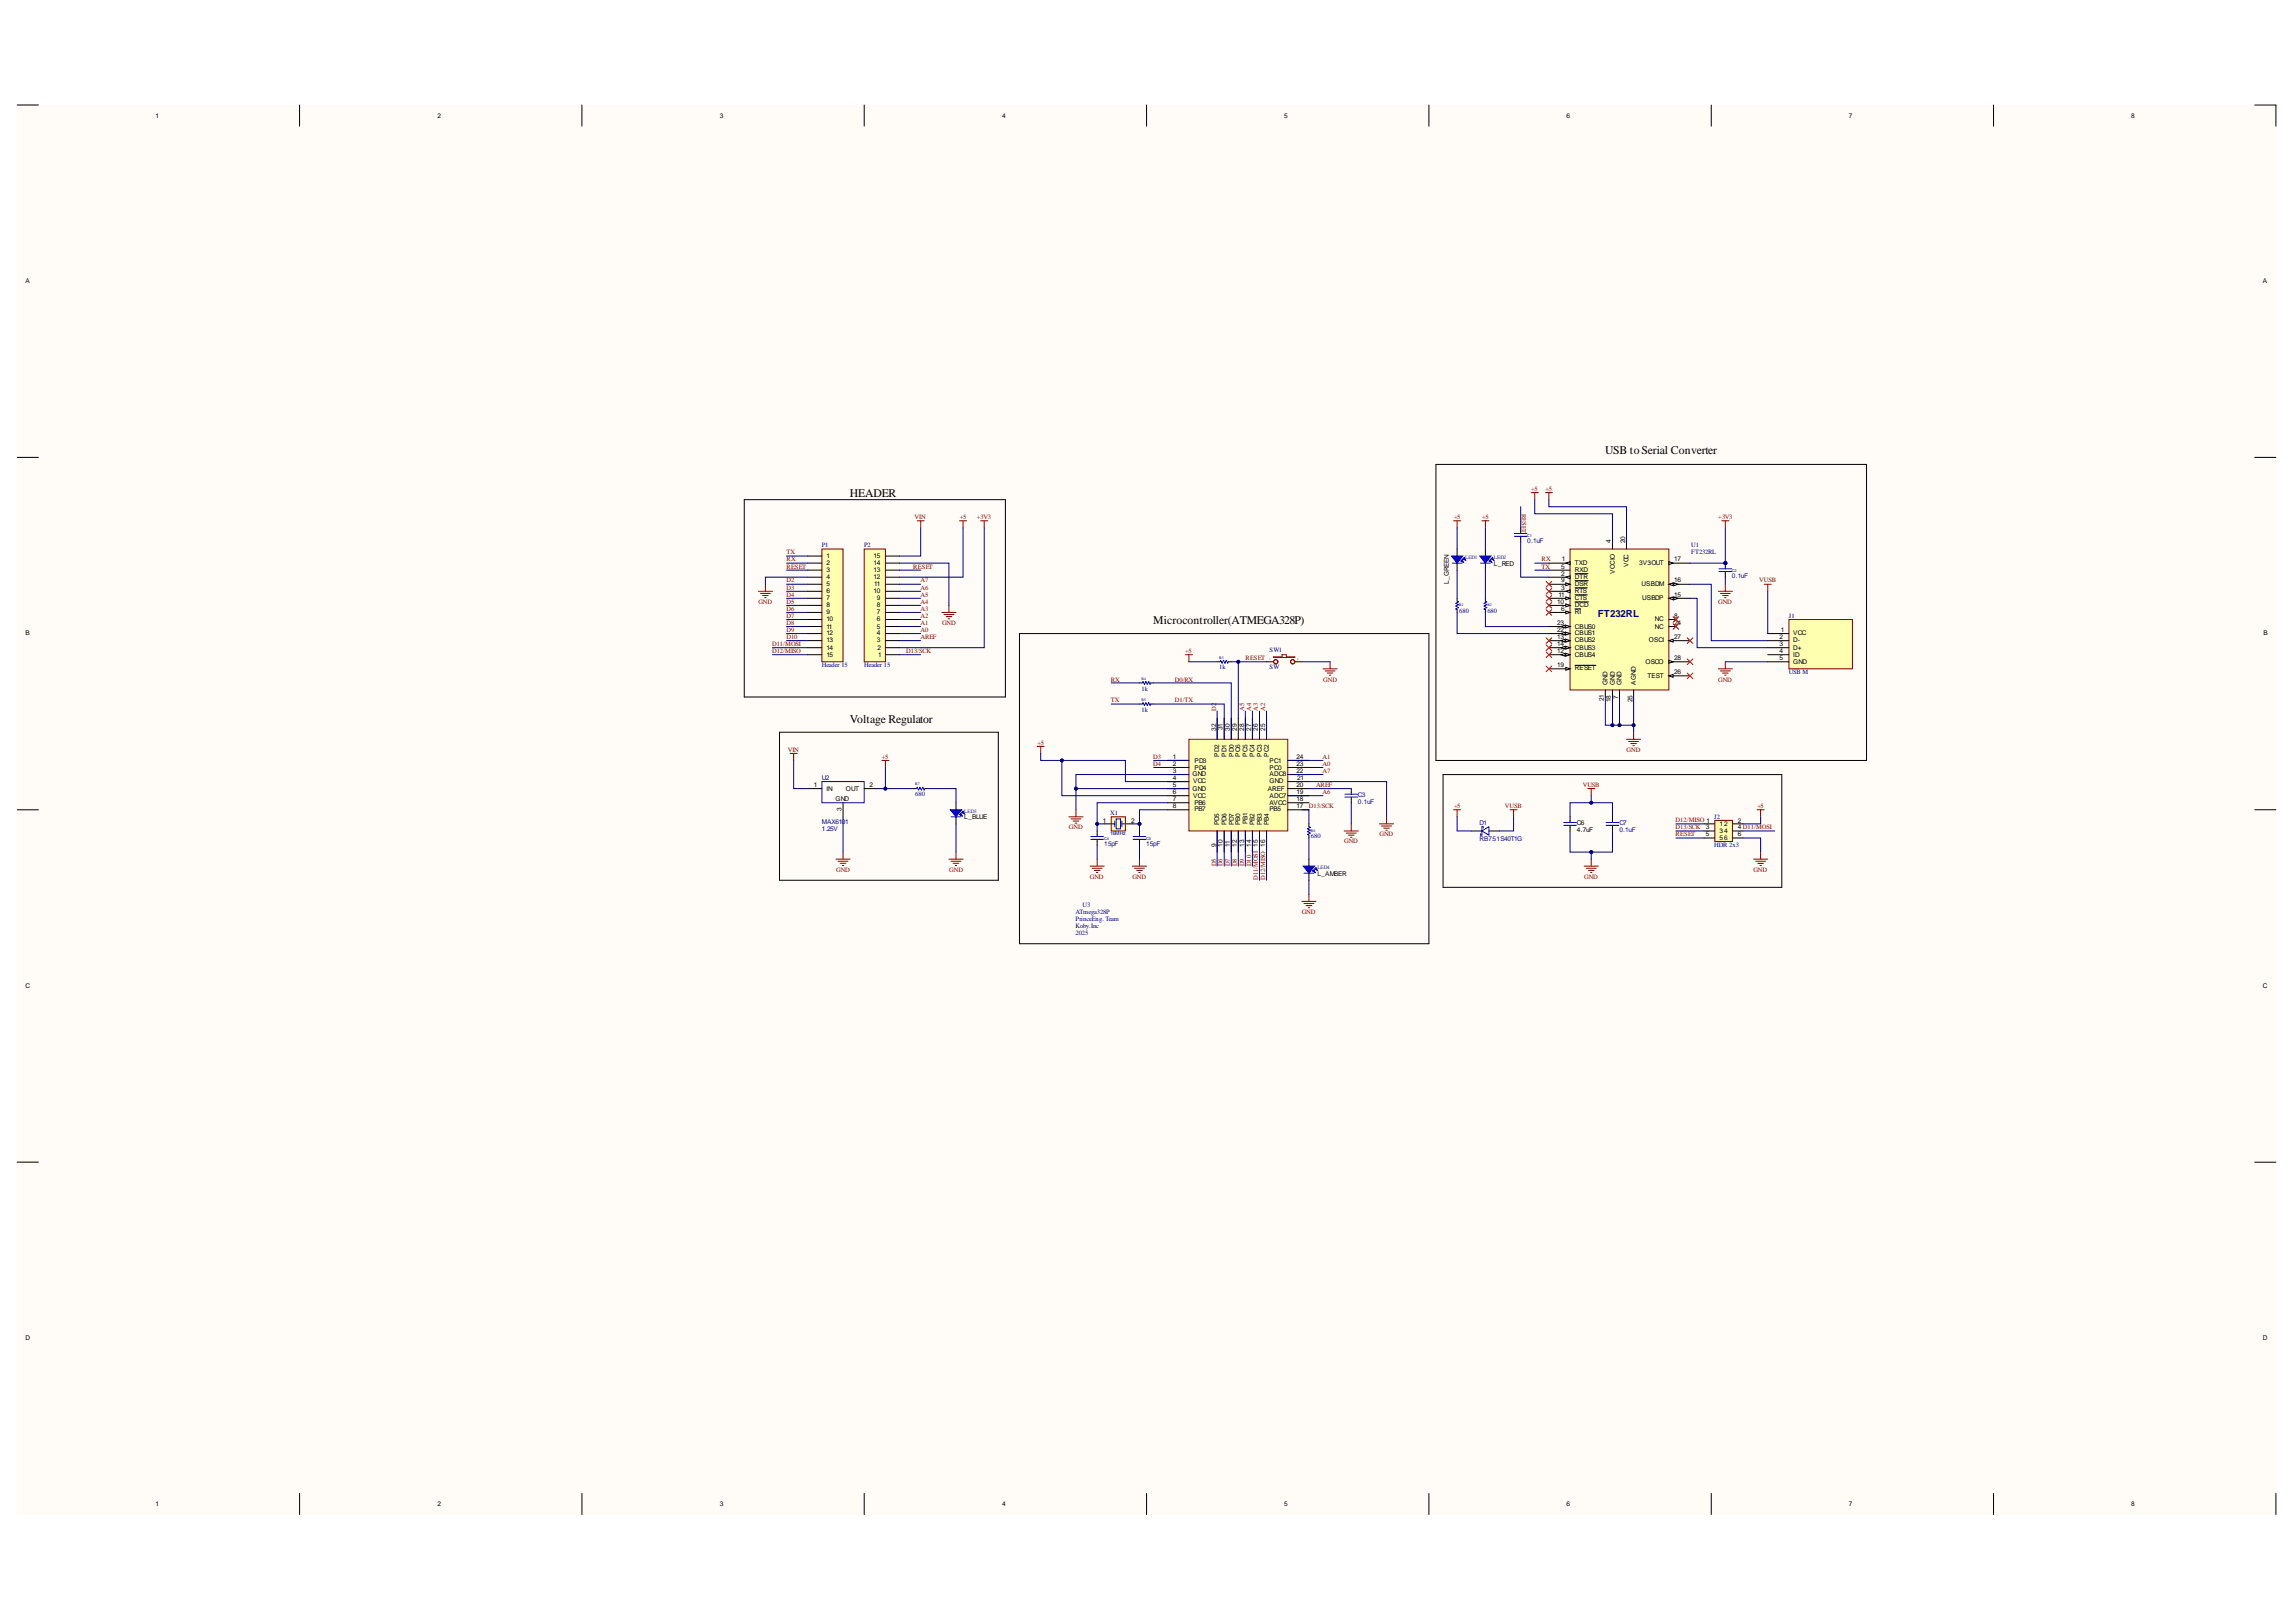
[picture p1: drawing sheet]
<svg xmlns="http://www.w3.org/2000/svg" width="297mm" height="210mm" viewBox="0 0 297 210" stroke-linecap="round" stroke-linejoin="round" font-family="sans-serif">
<defs><g id="words">
<g font-size="1.5">
<text x="207.6" y="58.8">USB toSerial Converter</text>
<text x="110" y="64.3">HEADER</text>
<text x="149.2" y="80.8">Microcontroller(ATMEGA328P)</text>
<text x="110" y="93.5">Voltage Regulator</text>
</g>
<text font-size="1.3" fill="#000080" x="206.7" y="79.8">FT232RL</text>
<text font-size="1.1" fill="#00f" x="192.3" y="78.3">COR2</text>
<g font-size=".8">
<text x="20.1" y="15.2">1</text>
<text x="56.6" y="15.2">2</text>
<text x="93.1" y="15.2">3</text>
<text x="129.7" y="15.2">4</text>
<text x="166.1" y="15.2">5</text>
<text x="202.7" y="15.2">6</text>
<text x="239.2" y="15.2">7</text>
<text x="275.7" y="15.2">8</text>
<text x="3.3" y="36.7">A</text>
<text x="292.7" y="36.7">A</text>
<text x="208.4" y="70.3" transform="rotate(-90 208.4 70.3)">4</text>
<text x="210.3" y="70.3" transform="rotate(-90 210.3 70.3)">20</text>
<text x="106.9" y="72.2">1</text>
<text x="106.9" y="73.1">2</text>
<text x="106.9" y="74">3</text>
<text x="106.9" y="74.9">4</text>
<text x="106.9" y="75.9">5</text>
<text x="106.9" y="76.8">6</text>
<text x="106.9" y="77.6">7</text>
<text x="113" y="76.8">10</text>
<text x="113" y="74.9">12</text>
<text x="113" y="74">13</text>
<text x="113" y="73.1">14</text>
<text x="113" y="72.2">15</text>
<text x="113.1" y="75.9">11</text>
<text x="113.4" y="77.6">9</text>
<text x="187.4" y="75.6" transform="rotate(-90 187.4 75.6)">L_GREEN</text>
<text x="193.3" y="73.2">L_RED</text>
<text x="201.6" y="77.2">11</text>
<text x="202" y="73.6">5</text>
<text x="202" y="75.4">9</text>
<text x="202" y="74.5">2</text>
<text x="202" y="76.3">3</text>
<text x="202.1" y="72.7">1</text>
<text x="203.8" y="74">RXD</text>
<text x="203.8" y="75.9">DSR</text>
<text x="203.8" y="77.6">CTS</text>
<text x="203.8" y="73.1">TXD</text>
<text x="203.8" y="74.9">DTR</text>
<text x="203.8" y="76.8">RTS</text>
<text x="208.9" y="74.3" transform="rotate(-90 208.9 74.3)">VCCIO</text>
<text x="210.7" y="73.3" transform="rotate(-90 210.7 73.3)">VCC</text>
<text x="212" y="73.1">3V3OUT</text>
<text x="212.4" y="75.9">USBDM</text>
<text x="212.5" y="77.6">USBDP</text>
<text x="216.6" y="77.2">15</text>
<text x="216.6" y="75.4">16</text>
<text x="216.6" y="72.7">17</text>
<text x="3.3" y="82.2">B</text>
<text x="106.9" y="78.6">8</text>
<text x="106.9" y="79.5">9</text>
<text x="106.9" y="80.4">10</text>
<text x="106.9" y="81.4">11</text>
<text x="106.9" y="82.2">12</text>
<text x="106.9" y="83.1">13</text>
<text x="113.4" y="83.1">3</text>
<text x="113.4" y="82.2">4</text>
<text x="113.4" y="81.4">5</text>
<text x="113.4" y="80.4">6</text>
<text x="113.4" y="79.5">7</text>
<text x="113.4" y="78.6">8</text>
<text x="201.5" y="78.1">10</text>
<text x="201.5" y="82.7">13</text>
<text x="201.5" y="83.6">14</text>
<text x="201.5" y="81.8">22</text>
<text x="201.5" y="80.9">23</text>
<text x="202" y="79.1">6</text>
<text x="203.8" y="79.5">RI</text>
<text x="203.8" y="78.6">DCD</text>
<text x="203.8" y="83.1">CBUS2</text>
<text x="203.8" y="82.2">CBUS1</text>
<text x="203.8" y="81.4">CBUS0</text>
<text x="213.3" y="83.1">OSCI</text>
<text x="214.1" y="81.4">NC</text>
<text x="214.1" y="80.4">NC</text>
<text x="216.6" y="80.9">24</text>
<text x="216.6" y="79.9">8</text>
<text x="216.6" y="82.7">27</text>
<text x="230.2" y="82.7">2</text>
<text x="230.2" y="83.6">3</text>
<text x="230.4" y="81.8">1</text>
<text x="232" y="82.2">VCC</text>
<text x="232" y="83.1">D-</text>
<text x="292.8" y="82.2">B</text>
<text x="106.9" y="84.1">14</text>
<text x="106.9" y="85">15</text>
<text x="113.5" y="84.1">2</text>
<text x="113.6" y="85">1</text>
<text x="201.5" y="84.5">12</text>
<text x="201.5" y="86.3">19</text>
<text x="203.8" y="85">CBUS4</text>
<text x="203.8" y="84.1">CBUS3</text>
<text x="203.8" y="86.8">RESET</text>
<text x="208" y="88.6" transform="rotate(-90 208 88.6)">GND</text>
<text x="208.9" y="88.6" transform="rotate(-90 208.9 88.6)">GND</text>
<text x="209.8" y="88.6" transform="rotate(-90 209.8 88.6)">GND</text>
<text x="211.6" y="88.6" transform="rotate(-90 211.6 88.6)">AGND</text>
<text x="212.9" y="85.9">OSCO</text>
<text x="213.1" y="87.7">TEST</text>
<text x="216.6" y="87.3">26</text>
<text x="216.6" y="85.4">28</text>
<text x="230.2" y="84.5">4</text>
<text x="230.2" y="85.4">5</text>
<text x="232" y="84.1">D+</text>
<text x="232" y="85">ID</text>
<text x="232" y="85.9">GND</text>
<text x="157.3" y="94.5" transform="rotate(-90 157.3 94.5)">32</text>
<text x="158.2" y="94.5" transform="rotate(-90 158.2 94.5)">31</text>
<text x="159.1" y="94.5" transform="rotate(-90 159.1 94.5)">30</text>
<text x="160" y="94.5" transform="rotate(-90 160 94.5)">29</text>
<text x="161" y="94.5" transform="rotate(-90 161 94.5)">28</text>
<text x="161.9" y="94.5" transform="rotate(-90 161.9 94.5)">27</text>
<text x="162.7" y="94.5" transform="rotate(-90 162.7 94.5)">26</text>
<text x="163.7" y="94.5" transform="rotate(-90 163.7 94.5)">25</text>
<text x="207.5" y="90.7" transform="rotate(-90 207.5 90.7)">21</text>
<text x="208.4" y="90.9" transform="rotate(-90 208.4 90.9)">18</text>
<text x="209.3" y="90.4" transform="rotate(-90 209.3 90.4)">7</text>
<text x="211.2" y="90.9" transform="rotate(-90 211.2 90.9)">25</text>
<text x="105.3" y="101.9">1</text>
<text x="112.5" y="101.9">2</text>
<text x="151.7" y="98.2">1</text>
<text x="151.7" y="99.1">2</text>
<text x="151.7" y="100">3</text>
<text x="151.7" y="101">4</text>
<text x="151.7" y="101.9">5</text>
<text x="154.3" y="100.4">GND</text>
<text x="154.4" y="101.4">VCC</text>
<text x="154.5" y="98.7">PD3</text>
<text x="154.5" y="99.6">PD4</text>
<text x="157.7" y="97.9" transform="rotate(-90 157.7 97.9)">PD2</text>
<text x="158.7" y="97.9" transform="rotate(-90 158.7 97.9)">PD1</text>
<text x="159.6" y="97.9" transform="rotate(-90 159.6 97.9)">PD0</text>
<text x="160.4" y="97.9" transform="rotate(-90 160.4 97.9)">PC6</text>
<text x="161.4" y="97.9" transform="rotate(-90 161.4 97.9)">PC5</text>
<text x="162.3" y="97.9" transform="rotate(-90 162.3 97.9)">PC4</text>
<text x="163.2" y="97.9" transform="rotate(-90 163.2 97.9)">PC3</text>
<text x="164.2" y="97.9" transform="rotate(-90 164.2 97.9)">PC2</text>
<text x="164.3" y="101.4">GND</text>
<text x="164.3" y="100.4">ADC8</text>
<text x="164.3" y="99.6">PC0</text>
<text x="164.3" y="98.7">PC1</text>
<text x="167.7" y="101.9">20</text>
<text x="167.7" y="100">22</text>
<text x="167.7" y="99.1">23</text>
<text x="167.7" y="98.2">24</text>
<text x="167.8" y="101">21</text>
<text x="106.9" y="102.3">IN</text>
<text x="108.1" y="103.7">GND</text>
<text x="108.9" y="105" transform="rotate(-90 108.9 105)">3</text>
<text x="109.4" y="102.3">OUT</text>
<text x="124.8" y="106">L_BLUE</text>
<text x="142.7" y="106.4">1</text>
<text x="146.3" y="106.4">2</text>
<text x="151.7" y="102.7">6</text>
<text x="151.7" y="103.7">7</text>
<text x="151.7" y="104.6">8</text>
<text x="154.3" y="102.3">GND</text>
<text x="154.4" y="103.2">VCC</text>
<text x="154.5" y="104.2">PB6</text>
<text x="154.5" y="105">PB7</text>
<text x="157.7" y="106.8" transform="rotate(-90 157.7 106.8)">PD5</text>
<text x="158.7" y="106.8" transform="rotate(-90 158.7 106.8)">PD6</text>
<text x="159.6" y="106.8" transform="rotate(-90 159.6 106.8)">PD7</text>
<text x="160.4" y="106.8" transform="rotate(-90 160.4 106.8)">PB0</text>
<text x="161.4" y="106.6" transform="rotate(-90 161.4 106.6)">PB1</text>
<text x="162.3" y="106.8" transform="rotate(-90 162.3 106.8)">PB2</text>
<text x="163.2" y="106.8" transform="rotate(-90 163.2 106.8)">PB3</text>
<text x="164" y="102.3">AREF</text>
<text x="164.2" y="106.8" transform="rotate(-90 164.2 106.8)">PB4</text>
<text x="164.3" y="105">PB5</text>
<text x="164.3" y="104.2">AVCC</text>
<text x="164.3" y="103.2">ADC7</text>
<text x="167.7" y="104.6">17</text>
<text x="167.7" y="103.7">18</text>
<text x="167.7" y="102.7">19</text>
<text x="204" y="107.7">4.7uF</text>
<text x="204" y="106.8">C6</text>
<text x="220.7" y="107.3">3</text>
<text x="222.4" y="106.9">12</text>
<text x="222.4" y="107.8">34</text>
<text x="224.8" y="106.4">2</text>
<text x="224.8" y="107.3">4 D11/MOSI</text>
<text x="157.3" y="109.6" transform="rotate(-90 157.3 109.6)">9</text>
<text x="158.2" y="109.6" transform="rotate(-90 158.2 109.6)">10</text>
<text x="159.1" y="109.6" transform="rotate(-90 159.1 109.6)">11</text>
<text x="160" y="109.6" transform="rotate(-90 160 109.6)">12</text>
<text x="161" y="109.6" transform="rotate(-90 161 109.6)">13</text>
<text x="161.9" y="109.6" transform="rotate(-90 161.9 109.6)">14</text>
<text x="170.4" y="113.4">L_AMBER</text>
<text x="220.7" y="108.2">5</text>
<text x="222.4" y="108.7">56</text>
<text x="224.8" y="108.2">6</text>
<text x="3.3" y="127.8">C</text>
<text x="292.7" y="127.8">C</text>
<text x="3.3" y="173.4">D</text>
<text x="292.7" y="173.4">D</text>
<text x="20.1" y="194.9">1</text>
<text x="56.6" y="194.9">2</text>
<text x="93.1" y="194.9">3</text>
<text x="129.7" y="194.9">4</text>
<text x="166.1" y="194.9">5</text>
<text x="202.7" y="194.9">6</text>
<text x="239.2" y="194.9">7</text>
<text x="275.7" y="194.9">8</text>
</g>
<g font-size=".8" fill="#800000">
<text x="198.1" y="63.5">+5</text>
<text x="199.9" y="63.5">+5</text>
<text x="101.8" y="71.7">TX</text>
<text x="118.3" y="67.2">VIN</text>
<text x="124.2" y="67.2">+5</text>
<text x="126.4" y="67.2">+3V3</text>
<text x="188.1" y="67.2">+5</text>
<text x="191.7" y="67.2">+5</text>
<text x="196.9" y="66.5" transform="rotate(90 196.9 66.5)">RESET</text>
<text x="222.3" y="67.2">+3V3</text>
<text x="101.8" y="72.7">RX</text>
<text x="101.8" y="75.4">D2</text>
<text x="101.8" y="76.3">D3</text>
<text x="101.8" y="77.2">D4</text>
<text x="101.8" y="73.6">RESET</text>
<text x="118.2" y="73.6">RESET</text>
<text x="119.1" y="75.4">A7</text>
<text x="119.1" y="76.3">A6</text>
<text x="119.1" y="77.2">A5</text>
<text x="199.4" y="72.7">RX</text>
<text x="199.4" y="73.6">TX</text>
<text x="227.6" y="75.4">VUSB</text>
<text x="98.1" y="78.1">GND</text>
<text x="99.9" y="83.6">D11/MOSI</text>
<text x="101.8" y="78.1">D5</text>
<text x="101.8" y="79.1">D6</text>
<text x="101.8" y="79.9">D7</text>
<text x="101.8" y="80.9">D8</text>
<text x="101.8" y="81.8">D9</text>
<text x="101.8" y="82.7">D10</text>
<text x="119.1" y="78.1">A4</text>
<text x="119.1" y="79.1">A3</text>
<text x="119.1" y="79.9">A2</text>
<text x="119.1" y="80.9">A1</text>
<text x="119.1" y="81.8">A0</text>
<text x="119.1" y="82.7">AREF</text>
<text x="121.9" y="80.9">GND</text>
<text x="222.3" y="78.1">GND</text>
<text x="99.9" y="84.5">D12/MISO</text>
<text x="117.2" y="84.5">D13/SCK</text>
<text x="143.7" y="88.2">RX</text>
<text x="152" y="88.2">D0/RX</text>
<text x="153.3" y="84.5">+5</text>
<text x="161.1" y="85.4">RESET</text>
<text x="171.2" y="88.2">GND</text>
<text x="222.3" y="88.2">GND</text>
<text x="143.7" y="90.9">TX</text>
<text x="152" y="90.9">D1/TX</text>
<text x="157.3" y="92" transform="rotate(-90 157.3 92)">D2</text>
<text x="161" y="92" transform="rotate(-90 161 92)">A5</text>
<text x="161.9" y="92" transform="rotate(-90 161.9 92)">A4</text>
<text x="162.7" y="92" transform="rotate(-90 162.7 92)">A3</text>
<text x="163.7" y="92" transform="rotate(-90 163.7 92)">A2</text>
<text x="101.9" y="97.3">VIN</text>
<text x="114.1" y="98.2">+5</text>
<text x="134.2" y="96.4">+5</text>
<text x="149.2" y="98.2">D3</text>
<text x="149.2" y="99.1">D4</text>
<text x="170.3" y="101.9">AREF</text>
<text x="171.1" y="99.1">A0</text>
<text x="171.1" y="98.2">A1</text>
<text x="171.1" y="100">A7</text>
<text x="204.8" y="101.9">VUSB</text>
<text x="210.4" y="97.3">GND</text>
<text x="138.3" y="107.3">GND</text>
<text x="169.3" y="104.6">D13/SCK</text>
<text x="171.1" y="102.7">A6</text>
<text x="188.1" y="104.6">+5</text>
<text x="194.7" y="104.6">VUSB</text>
<text x="216.8" y="106.4">D12/MISO 1</text>
<text x="216.8" y="107.3">D13/SCK</text>
<text x="227.4" y="104.6">+5</text>
<text x="108.2" y="112.8">GND</text>
<text x="122.8" y="112.8">GND</text>
<text x="141" y="113.7">GND</text>
<text x="146.5" y="113.7">GND</text>
<text x="157.3" y="112.1" transform="rotate(-90 157.3 112.1)">D5</text>
<text x="158.2" y="112.1" transform="rotate(-90 158.2 112.1)">D6</text>
<text x="159.1" y="112.1" transform="rotate(-90 159.1 112.1)">D7</text>
<text x="160" y="112.1" transform="rotate(-90 160 112.1)">D8</text>
<text x="161" y="112.1" transform="rotate(-90 161 112.1)">D9</text>
<text x="161.9" y="112.1" transform="rotate(-90 161.9 112.1)">D10</text>
<text x="162.7" y="113.9" transform="rotate(-90 162.7 113.9)">D11/MOSI 15</text>
<text x="163.7" y="113.9" transform="rotate(-90 163.7 113.9)">D12/MISO 16</text>
<text x="173.9" y="109.2">GND</text>
<text x="178.5" y="108.2">GND</text>
<text x="204.9" y="113.7">GND</text>
<text x="216.8" y="108.2">RESET</text>
<text x="226.8" y="112.8">GND</text>
<text x="168.4" y="118.3">GND</text>
</g>
<g font-size=".8" fill="#000080">
<text x="106.3" y="70.8">P1</text>
<text x="111.8" y="70.8">P2</text>
<text x="218.8" y="71.7">FT232RL</text>
<text x="218.8" y="70.8">U1</text>
<text x="188.8" y="79.3">680</text>
<text x="192.4" y="79.3">680</text>
<text x="231.4" y="79.9">J1</text>
<text x="106.3" y="86.3">Header 15</text>
<text x="111.8" y="86.3">Header 15</text>
<text x="147.7" y="89.4">1k</text>
<text x="157.7" y="86.6">1k</text>
<text x="164.3" y="84.4">SW1</text>
<text x="164.3" y="86.6">SW</text>
<text x="231.4" y="87.3">USB M</text>
<text x="147.7" y="92.1">1k</text>
<text x="106.3" y="101">U2</text>
<text x="106.3" y="107.5">1.25V</text>
<text x="106.3" y="106.6">MAX6101</text>
<text x="118.4" y="103.1">680</text>
<text x="143.6" y="105.5">X1</text>
<text x="221.8" y="105.9">J2</text>
<text x="169.6" y="108.5">680</text>
<text x="221.8" y="109.6">HDR 2x3</text>
<text x="139.1" y="119.2">PrinceEng. Team</text>
<text x="139.1" y="118.3">ATmega328P</text>
<text x="140.1" y="117.3">U3</text>
<text x="139.1" y="120">Koby.Inc</text>
<text x="139.1" y="121">2025</text>
</g>
<g font-size=".8" fill="#0000bf">
<text x="197.6" y="70.3">0.1uF</text>
<text x="224.1" y="74.9">0.1uF</text>
<text x="175.7" y="104">0.1uF</text>
<text x="175.7" y="103.2">C3</text>
<text x="191.4" y="106.7">D1</text>
<text x="209.5" y="107.7">0.1uF</text>
<text x="209.5" y="106.8">C7</text>
<text x="142.9" y="109.5">15pF</text>
<text x="148.3" y="109.5">15pF</text>
<text x="191.4" y="108.9">RB751S40T1G</text>
</g>
<g font-size=".7" fill="#00f">
<text x="189.5" y="72.3">LED1</text>
<text x="193.3" y="72.3">LED2</text>
<text x="124.8" y="105.2">LED3</text>
<text x="170.4" y="112.4">LED4</text>
</g>
<g font-size=".7" fill="#000080">
<text x="223" y="73.2">PIC201</text>
<text x="143.6" y="108.1">16MHz</text>
</g>
<g font-size=".5" fill="#0000bf">
<text x="197.6" y="69.4">C1</text>
<text x="224.1" y="74">C2</text>
<text x="142.9" y="108.6">C4</text>
<text x="148.3" y="108.6">C5</text>
</g>
<g font-size=".5" fill="#000080">
<text x="188.8" y="78.5">R1</text>
<text x="192.4" y="78.5">R2</text>
<text x="147.7" y="87.9">R4</text>
<text x="157.7" y="85.2">R3</text>
<text x="147.7" y="90.7">R5</text>
<text x="118.4" y="101.6">R7</text>
<text x="169.6" y="107.6">R6</text>
</g>
<g font-size=".4" fill="#00f">
<text x="148.5" y="88.4">PIR401</text>
<text x="148.5" y="91.3">PIR501</text>
<text x="119.2" y="102.2">PIR701</text>
</g>
<g font-size=".3" fill="#000080">
<text x="164.3" y="85.4">1</text>
<text x="167.8" y="85.4">2</text>
</g>
</g></defs>
<g fill="#fffcf8">
<path d="M2.2 13.6h292.2v182.4h-292.2z" fill-rule="evenodd"/>
<path d="M5 16.3h286.7v177h-286.7z" fill-rule="evenodd"/>
</g>
<g fill="none" stroke="#000" stroke-width=".13">
<path d="M2.2 13.6h2.8M38.8 13.6v2.7M75.3 13.6v2.7M111.8 13.6v2.7M148.3 13.6v2.7M184.9 13.6v2.7M221.4 13.6v2.7M257.9 13.6v2.7M291.7 13.6h2.7v2.7M2.2 59.2h2.8M291.7 59.2h2.7M2.2 104.8h2.8"/>
<path d="M291.7 104.8h2.7M2.2 150.4h2.8M291.7 150.4h2.7M38.8 193.3v2.7M75.3 193.3v2.7M111.8 193.3v2.7M148.3 193.3v2.7M184.9 193.3v2.7M221.4 193.3v2.7M257.9 193.3v2.7M294.4 193.3v2.7"/>
</g>
<path d="M153.8 95.7h12.8v11.8h-12.8z" fill-rule="evenodd" fill="#ffffb0"/>
<g fill="none" stroke="#800000" stroke-width=".13">
<path d="M153.4 84.7h.9M153.8 95.7h12.8v11.8h-12.8zM153.8 84.7v.9M171.2 86.6h1.8M171.4 86.8h1.3M171.7 87.1h.7M172 87.4h.2M172.1 85.6v1M141 112.1h1.9M141.3 112.4h1.3M141.6 112.6h.7M141.8 112.9h.2"/>
<path d="M141.9 111.2v.9M146.5 112.1h1.8M146.8 112.4h1.3M147.1 112.6h.7M147.3 112.9h.2M147.4 111.2v.9M168.4 116.6h1.9M168.7 116.9h1.3M169 117.2h.7M169.2 117.5h.2M169.3 115.7v.9M173.9 107.5h1.8"/>
<path d="M174.2 107.8h1.3M174.4 108.1h.8M174.7 108.3h.2M174.8 106.6v.9M178.5 106.6h1.8M178.7 106.9h1.3M179 107.2h.7M179.3 107.4h.2M179.4 105.7v.9"/>
</g>
<g fill="none" stroke="#000" stroke-width=".13">
<path d="M151.1 98.4h2.7M151.1 99.3h2.7M157.5 92.9v2.8M158.4 92.9v2.8M159.3 92.9v2.8M160.2 92.9v2.8M161.1 92.9v2.8M162 92.9v2.8M162.9 92.9v2.8M163.9 92.9v2.8M166.6 98.4h2.7M166.6 99.3h2.7"/>
<path d="M151.1 100.2h2.7M151.1 101.1h2.7M151.1 102.1h2.7M151.1 103h2.7M151.1 103.9h2.7M151.1 104.8h2.7M157.5 107.5v2.8M158.4 107.5v2.8M159.3 107.5v2.8M160.2 107.5v2.8M161.1 107.5v2.8M162 107.5v2.8"/>
<path d="M162.9 107.5v2.8M163.9 107.5v2.8M166.6 100.2h2.7M166.6 101.1h2.7M166.6 102.1h2.7M166.6 103h2.7M166.6 103.9h2.7M166.6 104.8h2.7"/>
</g>
<path d="M203.1 71.1h12.8v18.2h-12.8z" fill-rule="evenodd" fill="#ffffb0"/>
<path d="M203.1 71.1h12.8v18.2h-12.8z" fill="none" stroke="#800000" stroke-width=".13"/>
<path d="M200.4 73.8h2.7M200.4 79.3h2.7M208.6 70.1v1M215.9 81.1h.9M215.9 80.2h.9" fill="none" stroke="#000" stroke-width=".13"/>
<path d="M202.6 79.1l.5 .2-.5 .1z" fill="#f8fcff"/>
<path d="M200.4 75.6h2.7M202.6 79.1l.5 .2-.5 .1zM203.8 78.8h.7M209.5 89.3v.9" fill="none" stroke="#000" stroke-width=".13"/>
<path d="M202.6 75.4l.5 .2-.5 .2z" fill="#f8fcff"/>
<path d="M200.4 78.3h2.7M202.6 75.4l.5 .2-.5 .2zM203.8 75.1h1.7" fill="none" stroke="#000" stroke-width=".13"/>
<path d="M202.6 78.2l.5 .1-.5 .2z" fill="#f8fcff"/>
<path d="M200.4 77.4h2.7M202.6 78.2l.5 .1-.5 .2zM203.8 77.9h1.7" fill="none" stroke="#000" stroke-width=".13"/>
<path d="M202.6 77.2l.5 .2-.5 .2z" fill="#f8fcff"/>
<path d="M202.6 77.2l.5 .2-.5 .2zM203.8 77h1.6M200.4 84.7h2.7" fill="none" stroke="#000" stroke-width=".13"/>
<path d="M202.6 84.5l.5 .2-.5 .2z" fill="#f8fcff"/>
<path d="M202.6 84.5l.5 .2-.5 .2z" fill="none" stroke="#000" stroke-width=".13"/>
<path d="M201.9 84.7l.6-.2v.4z" fill="#f8fcff"/>
<path d="M200.4 82.9h2.7M201.9 84.7l.6-.2v.4z" fill="none" stroke="#000" stroke-width=".13"/>
<path d="M202.6 82.7l.5 .2-.5 .2z" fill="#f8fcff"/>
<path d="M202.6 82.7l.5 .2-.5 .2z" fill="none" stroke="#000" stroke-width=".13"/>
<path d="M201.9 82.9l.6-.2v.4z" fill="#f8fcff"/>
<path d="M200.4 83.8h2.7M201.9 82.9l.6-.2v.4z" fill="none" stroke="#000" stroke-width=".13"/>
<path d="M202.6 83.6l.5 .2-.5 .2z" fill="#f8fcff"/>
<path d="M202.6 83.6l.5 .2-.5 .2z" fill="none" stroke="#000" stroke-width=".13"/>
<path d="M201.9 83.8l.6-.2v.4z" fill="#f8fcff"/>
<path d="M215.9 77.4h2.8M201.9 83.8l.6-.2v.4z" fill="none" stroke="#000" stroke-width=".13"/>
<path d="M215.9 77.4l.6-.2v.4z" fill="#f8fcff"/>
<path d="M215.9 77.4l.6-.2v.4z" fill="none" stroke="#000" stroke-width=".13"/>
<path d="M216.5 77.2l.6 .2-.6 .2z" fill="#f8fcff"/>
<path d="M215.9 75.6h2.8M216.5 77.2l.6 .2-.6 .2z" fill="none" stroke="#000" stroke-width=".13"/>
<path d="M215.9 75.6l.6-.2v.4z" fill="#f8fcff"/>
<path d="M215.9 75.6l.6-.2v.4z" fill="none" stroke="#000" stroke-width=".13"/>
<path d="M216.5 75.4l.6 .2-.6 .2z" fill="#f8fcff"/>
<path d="M215.9 72.9h2.8M216.5 75.4l.6 .2-.6 .2z" fill="none" stroke="#000" stroke-width=".13"/>
<path d="M215.9 72.7l.6 .2-.6 .2z" fill="#f8fcff"/>
<path d="M215.9 72.7l.6 .2-.6 .2zM200.4 86.6h2.7M208.6 89.3v.9" fill="none" stroke="#000" stroke-width=".13"/>
<path d="M202.6 86.4l.5 .2-.5 .1z" fill="#f8fcff"/>
<path d="M210.4 70.1v1M200.4 82h2.7M202.6 86.4l.5 .2-.5 .1zM203.8 86.1h2.7M207.7 89.3v.9" fill="none" stroke="#000" stroke-width=".13"/>
<path d="M202.6 81.8l.5 .2-.5 .2z" fill="#f8fcff"/>
<path d="M202.6 81.8l.5 .2-.5 .2z" fill="none" stroke="#000" stroke-width=".13"/>
<path d="M201.9 82l.6-.2v.4z" fill="#f8fcff"/>
<path d="M200.4 81.1h2.7M201.9 82l.6-.2v.4z" fill="none" stroke="#000" stroke-width=".13"/>
<path d="M202.6 80.9l.5 .2-.5 .2z" fill="#f8fcff"/>
<path d="M202.6 80.9l.5 .2-.5 .2z" fill="none" stroke="#000" stroke-width=".13"/>
<path d="M201.9 81.1l.6-.2v.4z" fill="#f8fcff"/>
<path d="M201.9 81.1l.6-.2v.4zM211.3 89.3v.9M215.9 87.5h2.8" fill="none" stroke="#000" stroke-width=".13"/>
<path d="M215.9 87.5l.6-.2v.4z" fill="#f8fcff"/>
<path d="M215.9 87.5l.6-.2v.4zM215.9 82.9h2.8" fill="none" stroke="#000" stroke-width=".13"/>
<path d="M215.9 82.9l.6-.2v.4z" fill="#f8fcff"/>
<path d="M215.9 82.9l.6-.2v.4zM215.9 85.6h2.8" fill="none" stroke="#000" stroke-width=".13"/>
<path d="M215.9 85.5l.6 .1-.6 .2z" fill="#f8fcff"/>
<path d="M200.4 72.9h2.7M215.9 85.5l.6 .1-.6 .2z" fill="none" stroke="#000" stroke-width=".13"/>
<path d="M202.6 72.9l.5-.2v.4z" fill="#f8fcff"/>
<path d="M200.4 74.7h2.7M202.6 72.9l.5-.2v.4z" fill="none" stroke="#000" stroke-width=".13"/>
<path d="M202.6 74.7l.5-.2v.4z" fill="#f8fcff"/>
<path d="M200.4 76.5h2.7M202.6 74.7l.5-.2v.4zM203.8 74.2h1.6" fill="none" stroke="#000" stroke-width=".13"/>
<path d="M202.6 76.5l.5-.2v.4z" fill="#f8fcff"/>
<path d="M202.6 76.5l.5-.2v.4zM203.8 76.1h1.6" fill="none" stroke="#000" stroke-width=".13"/>
<path d="M221.8 106.2h2.3v2.7h-2.3z" fill-rule="evenodd" fill="#ffffb0"/>
<g fill="none" stroke="#800000" stroke-width=".13">
<path d="M98.1 76.5h1.8M98.4 76.8h1.3M98.7 77.1h.7M98.9 77.3h.2M99 75.6v.9M118.7 67.4h.9M119.1 67.4v.9M121.8 79.3h1.9M122.1 79.5h1.3M122.4 79.8h.7M122.8 78.3v1M124.1 67.4h.9"/>
<path d="M124.6 67.4v.9M126.9 67.4h.9M127.3 67.4v.9M188.1 67.4h.9M188.5 67.4v.9M191.7 67.4h.9M192.2 67.4v.9M198.1 63.8h.9M198.6 63.8v.9M199.9 63.8h.9M200.4 63.8v.9M222.3 76.5h1.8"/>
<path d="M222.6 76.8h1.3M222.8 67.4h.9M222.8 77.1h.8M223.1 77.3h.2M223.2 67.4v.9M223.2 75.6v.9M228.2 75.6h1M228.7 75.6v.9M102.2 97.5h.9M102.7 97.5v.9M114.1 98.4h.9M114.5 98.4v.9"/>
<path d="M122.7 80.1h.2M210.4 95.7h1.9M210.7 96h1.3M211 96.2h.7M211.3 96.5h.1M211.3 94.8v.9M222.3 86.6h1.8M222.6 86.8h1.3M222.8 87.1h.8M223.1 87.4h.2M223.2 85.6v1M108.2 111.2h1.8"/>
<path d="M108.4 111.5h1.3M108.7 111.7h.7M109 112h.2M109.1 110.3v.9M122.8 111.2h1.8M123 111.5h1.3M123.3 111.7h.7M123.6 112h.2M123.7 110.3v.9M138.3 105.7h1.8M138.6 106h1.2M138.8 106.3h.8"/>
<path d="M139.1 106.5h.2M139.2 104.8v.9M188.1 104.8h.9M188.5 104.8v.9M205 112.1h1.8M205.2 112.4h1.3M205.4 102.1h.9M205.5 112.6h.7M205.8 112.9h.2M205.9 102.1v.9M205.9 111.2v.9M221.8 106.2h2.3v2.7h-2.3z"/>
<path d="M226.9 111.2h1.8M227.1 111.5h1.3M227.3 104.8h.9M227.4 111.7h.7M227.7 112h.2M227.8 104.8v.9M227.8 110.3v.9"/>
</g>
<g fill="none" stroke="#000" stroke-width=".13">
<path d="M196.7 68.3v.7M196.7 69.4v.7M223.2 73.3v.3M223.2 74v.7M141.9 107.5v.8M141.9 108.6v.8M147.4 107.5v.8M147.4 108.6v.8M174.8 102.1v.7M174.8 103.2v.7M203.1 105.7v.7M203.1 106.8v.7"/>
<path d="M208.6 105.7v.7M208.6 106.8v.7M220.5 106.6h1.3M220.5 107.5h1.3M220.5 108.4h1.3M224.1 106.6h1.4M224.1 107.5h1.4M224.1 108.4h1.4"/>
</g>
<g fill="none" stroke="#f00" stroke-width=".13">
<path d="M200 78.9l.8 .7M200 78l.8 .7M200 77.1l.8 .7M200 76.2l.8 .7M200 75.2l.8 .8M200.8 78.9l-.8 .7M200.8 78l-.8 .7M200.8 77.1l-.8 .7M200.8 76.2l-.8 .7M200.8 75.2l-.8 .8M216.5 79.8l.7 .7M217.2 79.8l-.7 .7"/>
<path d="M200 86.2l.8 .7M200 84.4l.8 .7M200 83.4l.8 .8M200 82.5l.8 .8M200.8 86.2l-.8 .7M200.8 84.4l-.8 .7M200.8 83.4l-.8 .8M200.8 82.5l-.8 .8M216.5 80.7l.7 .7M217.2 80.7l-.7 .7M218.3 82.5l.7 .8M218.3 85.3l.7 .7"/>
<path d="M218.3 87.1l.7 .7M219 82.5l-.7 .8M219 85.3l-.7 .7M219 87.1l-.7 .7"/>
</g>
<g fill="none" stroke="#00f" stroke-width=".13">
<path d="M195.9 69.4h1.6M195.9 69h1.6M222.4 74h1.6M222.4 73.6h1.6M141.1 108.6h1.7M141.1 108.3h1.7M146.6 108.6h1.6M146.6 108.3h1.6M174 103.2h1.6M174 102.8h1.6M202.3 106.8h1.6M202.3 106.4h1.6"/>
<path d="M207.8 106.8h1.6M207.8 106.4h1.6"/>
</g>
<path d="M231.4 80.2h8.2v6.4h-8.2z" fill-rule="evenodd" fill="#ffffb0"/>
<path d="M231.4 80.2h8.2v6.4h-8.2z" fill="none" stroke="#800000" stroke-width=".13"/>
<path d="M228.7 82h2.7M228.7 82.9h2.7M228.7 83.8h2.7M228.7 84.7h2.7M228.7 85.6h2.7" fill="none" stroke="#000" stroke-width=".13"/>
<path d="M170.1 112.5l.2-.2 .1 .3z" fill="#00f"/>
<path d="M170.1 112.5l.2-.2 .1 .3z" fill="none" stroke="#00f" stroke-width=".13"/>
<path d="M169.8 112.7l.2-.2 .2 .4z" fill="#00f"/>
<path d="M169.8 112.7l.2-.2 .2 .4z" fill="none" stroke="#00f" stroke-width=".13"/>
<path d="M168.6 112.1h1.5l-.8 .9z" fill="#00f"/>
<path d="M168.6 112.1h1.5l-.8 .9zM168.7 113h1.3M169.3 112v.3M169.3 112.9v.2" fill="none" stroke="#00f" stroke-width=".13"/>
<path d="M169.3 111.2v.9M169.3 113v.9" fill="none" stroke="#000" stroke-width=".13"/>
<path d="M124.4 105.2l.2-.2 .2 .3z" fill="#00f"/>
<path d="M124.4 105.2l.2-.2 .2 .3z" fill="none" stroke="#00f" stroke-width=".13"/>
<path d="M124.1 105.4l.2-.2 .2 .4z" fill="#00f"/>
<path d="M124.1 105.4l.2-.2 .2 .4z" fill="none" stroke="#00f" stroke-width=".13"/>
<path d="M122.9 104.8h1.5l-.7 .9z" fill="#00f"/>
<path d="M122.9 104.8h1.5l-.7 .9zM123 105.7h1.3M123.7 104.7v.3M123.7 105.6v.2" fill="none" stroke="#00f" stroke-width=".13"/>
<path d="M123.7 103.9v.9M123.7 105.7v.9" fill="none" stroke="#000" stroke-width=".13"/>
<path d="M189.2 72.3l.2-.2 .2 .4z" fill="#00f"/>
<path d="M189.2 72.3l.2-.2 .2 .4z" fill="none" stroke="#00f" stroke-width=".13"/>
<path d="M189.2 72.4l.1 .4-.3-.2z" fill="#00f"/>
<path d="M189.2 72.4l.1 .4-.3-.2z" fill="none" stroke="#00f" stroke-width=".13"/>
<path d="M187.8 72h1.4l-.7 .9z" fill="#00f"/>
<path d="M187.8 72h1.4l-.7 .9zM187.9 72.9h1.3M188.5 71.9v.2M188.5 72.8v.2" fill="none" stroke="#00f" stroke-width=".13"/>
<path d="M188.5 71.1v.9M188.5 72.9v.9" fill="none" stroke="#000" stroke-width=".13"/>
<path d="M193.1 72.1l.2 .4-.4-.2z" fill="#00f"/>
<path d="M193.1 72.1l.2 .4-.4-.2z" fill="none" stroke="#00f" stroke-width=".13"/>
<path d="M192.8 72.4l.2 .4-.4-.2z" fill="#00f"/>
<path d="M192.8 72.4l.2 .4-.4-.2z" fill="none" stroke="#00f" stroke-width=".13"/>
<path d="M191.4 72h1.5l-.7 .9z" fill="#00f"/>
<path d="M191.4 72h1.5l-.7 .9zM191.5 72.9h1.3M192.2 71.9v.2M192.2 72.8v.2" fill="none" stroke="#00f" stroke-width=".13"/>
<path d="M192.2 71.1v.9M192.2 72.9v.9" fill="none" stroke="#000" stroke-width=".13"/>
<path d="M106.3 71h2.8v14.6h-2.8z" fill-rule="evenodd" fill="#ffffb0"/>
<path d="M106.3 71h2.8v14.6h-2.8z" fill="none" stroke="#800000" stroke-width=".13"/>
<g fill="none" stroke="#000" stroke-width=".13">
<path d="M104.5 72h1.8M104.5 72.9h1.8M104.5 73.8h1.8M104.5 74.7h1.8M104.5 75.6h1.8M104.5 76.5h1.8M104.5 77.4h1.8M104.5 78.3h1.8M104.5 79.3h1.8M104.5 80.2h1.8M104.5 81.1h1.8M104.5 82h1.8"/>
<path d="M104.5 82.9h1.8M104.5 83.8h1.8M104.5 84.7h1.8"/>
</g>
<path d="M111.8 71h2.7v14.6h-2.7z" fill-rule="evenodd" fill="#ffffb0"/>
<g fill="none" stroke="#800000" stroke-width=".13">
<path d="M111.8 71h2.7v14.6h-2.7zM134.2 96.6h.9M134.6 96.6v.9M164.8 85h1.1v-.3h.5v.3h1.1v.1h-2.7zM195.4 104.8h.9M195.8 104.8v.9"/>
<circle cx="165" cy="85.6" r=".28"/>
<circle cx="167.2" cy="85.6" r=".27"/>
</g>
<g fill="none" stroke="#000" stroke-width=".13">
<path d="M96.3 64.7h33.8v25.5h-33.8zM114.5 79.3h1.9M114.5 78.3h1.9M114.5 77.4h1.9M114.5 76.5h1.9M114.5 75.6h1.9M114.5 74.7h1.9M114.5 73.8h1.9M114.5 72.9h1.9M114.5 72h1.9M185.8 60.1h55.7v38.3h-55.7zM188.5 77.4v.4"/>
<path d="M188.5 78.9v.4M192.2 77.4v.4M192.2 78.9v.4M100.8 94.8h28.4v19.1h-28.4zM114.5 84.7h1.9M114.5 83.8h1.9M114.5 82.9h1.9M114.5 82h1.9M114.5 81.1h1.9M114.5 80.2h1.9M131.9 82h53v40.1h-53zM147.4 91.1h.4"/>
<path d="M147.4 88.4h.4M157.5 85.6h.3M158.9 85.6h.4M163.9 85.6h.9M167.5 85.6h.9M104.5 102.1h1.8M109.1 103.9v1.8M111.8 102.1h1.8M118.2 102.1h.4M142.9 106.6h.9M145.6 106.6h.9M169.3 106.6v.4"/>
<path d="M169.3 108.1v.3M186.7 100.2h43.8v14.6h-43.8zM190.3 107.5h1.4M192.6 107.5h1.4"/>
</g>
<path d="M188.5 77.8l.2 .1-.4 .2 .4 .2-.4 .1 .4 .2-.4 .2 .2 .1M192.2 77.8l.1 .1M192.3 78.6l-.3 .2 .2 .1M147.8 91.1l.1-.2 .2 .4 .1-.4 .2 .4M147.8 88.4l.1-.2 .2 .4 .1-.4 .2 .4M157.8 85.6l.1-.1 .2 .3 .2-.3 .2 .3 .2-.3 .1 .3 .1-.2M106.3 101.1h5.5v2.8h-5.5zM118.6 102.1l.1-.2 .1 .3 .2-.3 .2 .3M169.3 107l.2 .1-.3 .2 .3 .1-.3 .2 .3 .2-.3 .2 .1 .1M191.7 107.5l.9-.5v1.1zM191.9 107.2v-.2h-.2v1.1h-.2v-.2" fill="none" stroke="#00f" stroke-width=".13"/>
<path d="M143.8 105.7h1.8v1.8h-1.8z" fill-rule="evenodd" fill="#ffffb0"/>
<path d="M143.8 105.7h1.8v1.8h-1.8z" fill="none" stroke="#800000" stroke-width=".13"/>
<path d="M143.8 106.6h.4M144.2 106.3v.7M144.4 106h.6v1.3h-.6zM145.1 106.3v.7M145.1 106.6h.5" fill="none" stroke="#00f" stroke-width=".13"/>
<path d="M151.1 103.9h-9.2v3.6" fill="none" stroke="#000080" stroke-width=".13"/>
<circle cx="141.9" cy="106.6" r=".18" fill="#000080"/>
<g fill="none" stroke="#000080" stroke-width=".13">
<path d="M141.9 106.6h1"/>
<circle cx="141.9" cy="106.6" r=".18"/>
</g>
<circle cx="141.9" cy="106.6" r=".18" fill="#000080"/>
<g fill="none" stroke="#000080" stroke-width=".13">
<path d="M159.3 85.6h4.6M168.4 104.8h.9v1.8"/>
<circle cx="141.9" cy="106.6" r=".18"/>
</g>
<circle cx="160.2" cy="85.6" r=".18" fill="#000080"/>
<g fill="none" stroke="#000080" stroke-width=".13">
<path d="M151.1 104.8h-3.7v2.7"/>
<circle cx="160.2" cy="85.6" r=".18"/>
</g>
<circle cx="147.4" cy="106.6" r=".18" fill="#000080"/>
<g fill="none" stroke="#000080" stroke-width=".13">
<path d="M200.4 64.7v.9h10v4.5M223.2 68.3v4.6h-4.5M211.3 90.2v4.6"/>
<circle cx="147.4" cy="106.6" r=".18"/>
</g>
<circle cx="211.3" cy="93.9" r=".18" fill="#000080"/>
<g fill="none" stroke="#000080" stroke-width=".13">
<path d="M207.7 90.2v3.6h3.6"/>
<circle cx="211.3" cy="93.9" r=".18"/>
</g>
<circle cx="208.6" cy="93.9" r=".18" fill="#000080"/>
<circle cx="208.6" cy="93.9" r=".18" fill="none" stroke="#000080" stroke-width=".13"/>
<circle cx="209.5" cy="93.9" r=".18" fill="#000080"/>
<circle cx="209.5" cy="93.9" r=".18" fill="none" stroke="#000080" stroke-width=".13"/>
<circle cx="211.3" cy="93.9" r=".18" fill="#000080"/>
<g fill="none" stroke="#000080" stroke-width=".13">
<path d="M208.6 90.2v3.6"/>
<circle cx="211.3" cy="93.9" r=".18"/>
</g>
<circle cx="208.6" cy="93.9" r=".18" fill="#000080"/>
<g fill="none" stroke="#000080" stroke-width=".13">
<path d="M209.5 90.2v3.6"/>
<circle cx="208.6" cy="93.9" r=".18"/>
</g>
<circle cx="209.5" cy="93.9" r=".18" fill="#000080"/>
<g fill="none" stroke="#000080" stroke-width=".13">
<path d="M104.5 74.7h-5.5v.9M188.5 68.3v2.8M192.2 68.3v2.8M198.6 64.7v1.8h10v3.6M198.6 73.8h1.8M198.6 72.9h1.8M99.9 84.7h4.6M99.9 83.8h4.6M160.2 85.6v7.3"/>
<circle cx="209.5" cy="93.9" r=".18"/>
</g>
<circle cx="160.2" cy="85.6" r=".18" fill="#000080"/>
<g fill="none" stroke="#000080" stroke-width=".13">
<path d="M101.8 75.6h2.7M101.8 76.5h2.7M101.8 77.4h2.7M101.8 78.3h2.7M101.8 79.3h2.7M101.8 73.8h2.7M101.8 72.9h2.7M101.8 72h2.7M101.8 82.9h2.7M101.8 82h2.7M101.8 80.2h2.7M101.8 81.1h2.7"/>
<path d="M120 102.1h3.7v1.8M205.9 110.3v.9M225.5 108.4h2.3v1.9M227.8 105.7v.9h-2.3"/>
<circle cx="160.2" cy="85.6" r=".18"/>
</g>
<circle cx="205.9" cy="110.3" r=".18" fill="#000080"/>
<g fill="none" stroke="#000080" stroke-width=".13">
<path d="M205.9 103v.9"/>
<circle cx="205.9" cy="110.3" r=".18"/>
</g>
<circle cx="205.9" cy="103.9" r=".18" fill="#000080"/>
<g fill="none" stroke="#000080" stroke-width=".13">
<path d="M196.7 65.6v2.7M153.8 102.1h-14.6v2.7M188.5 105.7v1.8h1.8M216.8 106.6h3.7M216.8 107.5h3.7M216.8 108.4h3.7M225.5 107.5h4.1"/>
<circle cx="205.9" cy="103.9" r=".18"/>
</g>
<circle cx="139.2" cy="102.1" r=".18" fill="#000080"/>
<g fill="none" stroke="#000080" stroke-width=".13">
<path d="M153.8 100.2h-14.6v1.9"/>
<circle cx="139.2" cy="102.1" r=".18"/>
</g>
<circle cx="139.2" cy="102.1" r=".18" fill="#000080"/>
<g fill="none" stroke="#000080" stroke-width=".13">
<path d="M116.4 72.9h6.4v5.4M116.4 75.6h2.7M116.4 77.4h2.7M116.4 76.5h2.7M116.4 79.3h2.7M116.4 78.3h2.7M116.4 73.8h2.7M119.1 68.3v3.7h-2.7M124.6 68.3v6.4h-8.2M127.3 68.3v15.5h-10.9M188.5 79.3v2.7h11.9M188.5 73.8v3.6"/>
<path d="M192.2 79.3v1.8h8.2M192.2 73.8v3.6M196.7 70.1v4.6h3.7M218.7 75.6h2.7v7.3h7.3M218.7 77.4h.9v6.4h9.1M223.2 74.7v.9M228.7 76.5v5.5M114.5 99.3v2.8h3.7M116.4 84.7h2.7M116.4 82h2.7M116.4 81.1h2.7M116.4 80.2h2.7"/>
<path d="M116.4 82.9h2.7M143.8 88.4h3.6M143.8 91.1h3.6M149.2 91.1h9.2v4.6M149.2 88.4h10.1v7.3M149.2 98.4h4.6M149.2 99.3h4.6M153.8 85.6h3.7M157.5 92v3.7M161.1 92v3.7M162 92v3.7M162.9 92v3.7"/>
<path d="M163.9 92v3.7M166.6 98.4h4.6M166.6 99.3h4.6M223.2 85.6h5.5M123.7 106.6v3.7M141.9 109.4v1.8M147.4 109.4v1.8M157.5 107.5v4.6M158.4 107.5v4.6M159.3 107.5v4.6M160.2 107.5v4.6M161.1 107.5v4.6"/>
<path d="M162 107.5v4.6M162.9 107.5v6.4M163.9 107.5v6.4M166.6 100.2h4.6M166.6 103h4.6M169.3 108.4v2.8M169.3 113.9v1.8M174.8 103.9v2.7M195.8 105.7v1.8h-1.8"/>
<circle cx="139.2" cy="102.1" r=".18"/>
</g>
<circle cx="114.5" cy="102.1" r=".18" fill="#000080"/>
<g fill="none" stroke="#000080" stroke-width=".13">
<path d="M168.4 85.6h3.7M113.6 102.1h.9"/>
<circle cx="114.5" cy="102.1" r=".18"/>
</g>
<circle cx="114.5" cy="102.1" r=".18" fill="#000080"/>
<g fill="none" stroke="#000080" stroke-width=".13">
<path d="M102.7 98.4v3.7h1.8M134.6 97.5v.9h2.8M109.1 105.7v4.6"/>
<circle cx="114.5" cy="102.1" r=".18"/>
</g>
<circle cx="137.4" cy="98.4" r=".18" fill="#000080"/>
<g fill="none" stroke="#000080" stroke-width=".13">
<path d="M153.8 101.1h-8.2v-2.7h-8.2v4.6h13.7"/>
<circle cx="137.4" cy="98.4" r=".18"/>
</g>
<circle cx="137.4" cy="98.4" r=".18" fill="#000080"/>
<g fill="none" stroke="#000080" stroke-width=".13">
<path d="M203.1 107.5v2.8h5.5v-2.8"/>
<circle cx="137.4" cy="98.4" r=".18"/>
</g>
<circle cx="205.9" cy="110.3" r=".18" fill="#000080"/>
<g fill="none" stroke="#000080" stroke-width=".13">
<path d="M203.1 105.7v-1.8h5.5v1.8"/>
<circle cx="205.9" cy="110.3" r=".18"/>
</g>
<circle cx="205.9" cy="103.9" r=".18" fill="#000080"/>
<g fill="none" stroke="#000080" stroke-width=".13">
<path d="M146.5 106.6h.9"/>
<circle cx="205.9" cy="103.9" r=".18"/>
</g>
<circle cx="147.4" cy="106.6" r=".18" fill="#000080"/>
<g fill="none" stroke="#000080" stroke-width=".13">
<path d="M169.3 101.1h10.1v4.6M169.3 102.1h5.5"/>
<circle cx="147.4" cy="106.6" r=".18"/>
</g>
<use href="#words"/>
</svg>
